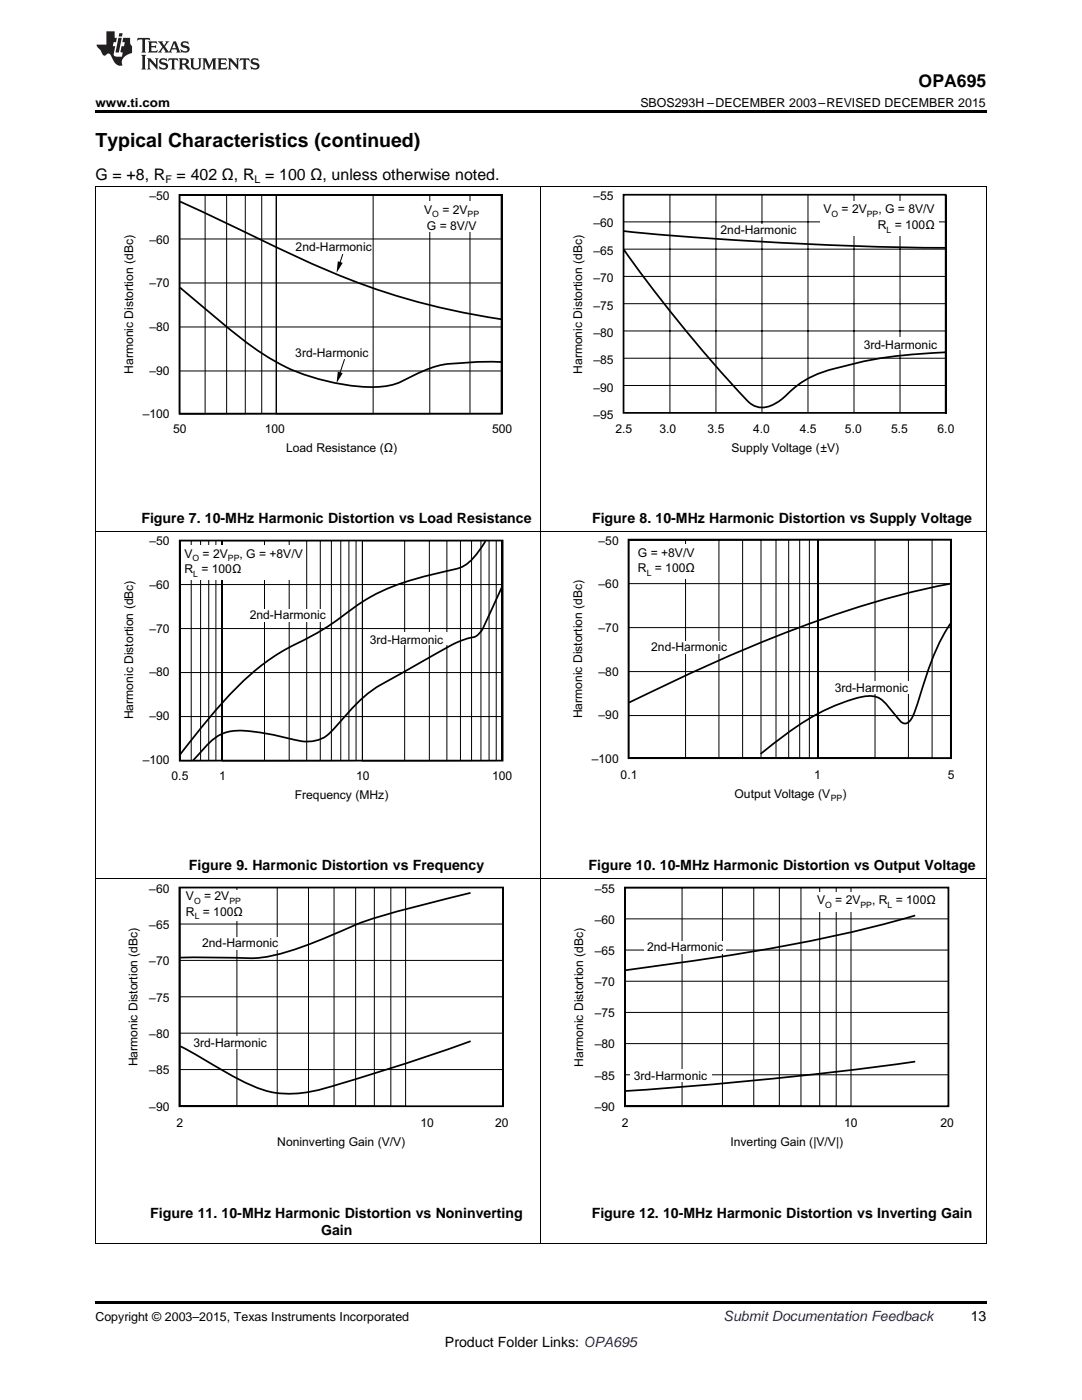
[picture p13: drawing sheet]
<svg xmlns="http://www.w3.org/2000/svg" width="216mm" height="279mm" viewBox="0 0 216 279" stroke-linecap="round" stroke-linejoin="round" font-family="sans-serif">
<defs><g id="words">
<text font-size="3.9" x="19" y="29.3">Typical Characteristics (continued)</text>
<text font-size="3.5" x="183.3" y="17.3">OPA695</text>
<g font-size="3.2">
<text x="19" y="36">G = +8, R</text>
<text x="35.2" y="36">= 402 Ω, R = 100 Ω, unless otherwise noted.</text>
</g>
<g font-size="2.8">
<text x="28.2" y="104.4">Figure 7. 10-MHz Harmonic Distortion vs Load Resistance</text>
<text x="118.1" y="104.4">Figure 8. 10-MHz Harmonic Distortion vs Supply Voltage</text>
<text x="37.7" y="173.7">Figure 9. Harmonic Distortion vs Frequency</text>
<text x="117.4" y="173.7">Figure 10. 10-MHz Harmonic Distortion vs Output Voltage</text>
<text x="30" y="243">Figure 11. 10-MHz Harmonic Distortion vs Noninverting</text>
<text x="118.1" y="243">Figure 12. 10-MHz Harmonic Distortion vs Inverting Gain</text>
<text x="64.1" y="246.5">Gain</text>
<text x="193.7" y="263.6">13</text>
<text x="88.8" y="268.9">Product Folder Links: OPA695</text>
</g>
<text font-size="2.8" fill="#0000c8" x="144.4" y="263.6">Submit Documentation Feedback</text>
<g font-size="2.5">
<text x="19" y="21.4">www.ti.com</text>
<text x="127.8" y="21.4">SBOS293H –DECEMBER 2003–REVISED DECEMBER 2015</text>
<text x="19" y="263.6">Copyright © 2003–2015, Texas Instruments Incorporated</text>
</g>
<g font-size="2.4">
<text x="29.8" y="39.9">–50</text>
<text x="118.4" y="39.9">–55</text>
<text x="84.6" y="42.7">V</text>
<text x="85.2" y="45.8">G = 8V/V</text>
<text x="88.3" y="42.7">= 2V</text>
<text x="118.4" y="45.4">–60</text>
<text x="143.8" y="46.8">2nd-Harmonic</text>
<text x="164.3" y="42.6">V</text>
<text x="167.9" y="42.6">= 2V</text>
<text x="175.2" y="45.7">R = 100Ω</text>
<text x="175.3" y="42.6">, G = 8V/V</text>
<text x="29.8" y="48.6">–60</text>
<text x="59" y="50">2nd-Harmonic</text>
<text x="118.4" y="50.9">–65</text>
<text x="29.8" y="57.3">–70</text>
<text x="118.4" y="56.3">–70</text>
<text x="118.4" y="61.8">–75</text>
<text x="29.8" y="66">–80</text>
<text x="58.9" y="71.2">3rd-Harmonic</text>
<text x="118.4" y="67.2">–80</text>
<text x="172.3" y="69.6">3rd-Harmonic</text>
<text x="26.6" y="74.6" transform="rotate(-90 26.6 74.6)">Harmonic Distortion (dBc)</text>
<text x="29.8" y="74.8">–90</text>
<text x="116.2" y="74.6" transform="rotate(-90 116.2 74.6)">Harmonic Distortion (dBc)</text>
<text x="118.4" y="72.7">–85</text>
<text x="28.5" y="83.5">–100</text>
<text x="118.4" y="78.1">–90</text>
<text x="118.4" y="83.6">–95</text>
<text x="34.6" y="86.3">50</text>
<text x="52.8" y="86.3">100</text>
<text x="98.2" y="86.3">500</text>
<text x="122.8" y="86.4">2.5</text>
<text x="131.6" y="86.4">3.0</text>
<text x="141.2" y="86.4">3.5</text>
<text x="150.3" y="86.4">4.0</text>
<text x="159.6" y="86.4">4.5</text>
<text x="168.6" y="86.4">5.0</text>
<text x="177.8" y="86.4">5.5</text>
<text x="187.1" y="86.4">6.0</text>
<text x="57.1" y="90.1">Load Resistance (Ω)</text>
<text x="146" y="90.1">Supply Voltage (±V)</text>
<text x="29.8" y="108.8">–50</text>
<text x="36.8" y="111.3">V</text>
<text x="40.4" y="111.3">= 2V</text>
<text x="47.8" y="111.3">, G = +8V/V</text>
<text x="119.4" y="108.7">–50</text>
<text x="127.3" y="111.1">G = +8V/V</text>
<text x="29.8" y="117.6">–60</text>
<text x="36.8" y="114.4">R</text>
<text x="40.2" y="114.4">= 100Ω</text>
<text x="119.4" y="117.4">–60</text>
<text x="127.3" y="114.2">R = 100Ω</text>
<text x="49.8" y="123.6">2nd-Harmonic</text>
<text x="29.8" y="126.3">–70</text>
<text x="73.8" y="128.4">3rd-Harmonic</text>
<text x="119.4" y="126.1">–70</text>
<text x="129.9" y="129.9">2nd-Harmonic</text>
<text x="29.8" y="135">–80</text>
<text x="119.4" y="134.8">–80</text>
<text x="26.6" y="143.6" transform="rotate(-90 26.6 143.6)">Harmonic Distortion (dBc)</text>
<text x="29.8" y="143.7">–90</text>
<text x="116.2" y="143.4" transform="rotate(-90 116.2 143.4)">Harmonic Distortion (dBc)</text>
<text x="119.4" y="143.5">–90</text>
<text x="166.6" y="138.1">3rd-Harmonic</text>
<text x="28.5" y="152.4">–100</text>
<text x="34.2" y="155.6">0.5</text>
<text x="43.7" y="155.6">1</text>
<text x="71" y="155.6">10</text>
<text x="98.2" y="155.6">100</text>
<text x="118.1" y="152.2">–100</text>
<text x="123.8" y="155.5">0.1</text>
<text x="162.5" y="155.5">1</text>
<text x="189.1" y="155.5">5</text>
<text x="58.8" y="159.4">Frequency (MHz)</text>
<text x="146.6" y="159.2">Output Voltage (V</text>
<text x="168.1" y="159.2">)</text>
<text x="29.8" y="178.1">–60</text>
<text x="37.1" y="179.7">V</text>
<text x="40.7" y="179.7">= 2V</text>
<text x="118.7" y="178.1">–55</text>
<text x="29.8" y="185.4">–65</text>
<text x="37.1" y="182.8">R = 100Ω</text>
<text x="118.7" y="184.4">–60</text>
<text x="163" y="180.4">V</text>
<text x="166.7" y="180.4">= 2V</text>
<text x="174" y="180.4">, R = 100Ω</text>
<text x="40.3" y="189.1">2nd-Harmonic</text>
<text x="118.7" y="190.6">–65</text>
<text x="129.1" y="189.8">2nd-Harmonic</text>
<text x="29.8" y="192.6">–70</text>
<text x="118.7" y="196.8">–70</text>
<text x="29.8" y="199.9">–75</text>
<text x="118.7" y="203">–75</text>
<text x="29.8" y="207.2">–80</text>
<text x="38.6" y="209">3rd-Harmonic</text>
<text x="118.7" y="209.2">–80</text>
<text x="27.4" y="212.8" transform="rotate(-90 27.4 212.8)">Harmonic Distortion (dBc)</text>
<text x="29.8" y="214.4">–85</text>
<text x="116.3" y="212.8" transform="rotate(-90 116.3 212.8)">Harmonic Distortion (dBc)</text>
<text x="118.7" y="215.5">–85</text>
<text x="126.5" y="215.5">3rd-Harmonic</text>
<text x="29.8" y="221.7">–90</text>
<text x="118.7" y="221.7">–90</text>
<text x="35.2" y="224.9">2</text>
<text x="83.9" y="224.9">10</text>
<text x="98.8" y="224.9">20</text>
<text x="124.1" y="224.9">2</text>
<text x="168.4" y="224.9">10</text>
<text x="187.7" y="224.9">20</text>
<text x="55.3" y="228.7">Noninverting Gain (V/V)</text>
<text x="145.8" y="228.7">Inverting Gain (|V/V|)</text>
</g>
<g font-size="2.1">
<text x="33" y="36.6">F</text>
<text x="50.8" y="36.6">L</text>
</g>
<g font-size="1.7">
<text x="86.3" y="43.4">O</text>
<text x="93.3" y="43.4">PP</text>
<text x="165.9" y="43.3">O</text>
<text x="173" y="43.3">PP</text>
<text x="176.9" y="46.4">L</text>
<text x="38.4" y="112">O</text>
<text x="45.5" y="112">PP</text>
<text x="38.5" y="115.1">L</text>
<text x="129" y="114.9">L</text>
<text x="165.8" y="159.9">PP</text>
<text x="38.7" y="180.3">O</text>
<text x="38.8" y="183.5">L</text>
<text x="45.8" y="180.3">PP</text>
<text x="164.7" y="181.1">O</text>
<text x="171.7" y="181.1">PP</text>
<text x="177.1" y="181.1">L</text>
</g>
</g></defs>
<path d="M19 259.7h177.8v.5h-177.8z" fill="#000"/>
<g fill="none" stroke="#000" stroke-width=".2">
<path d="M19.1 175.5v72.8M35.8 177.1h11.5v43.7h-11.5zM35.8 177.1h25.8v43.7h-25.8zM35.8 177.1h30.9v43.7h-30.9zM35.8 177.1h35.2v43.7h-35.2zM35.8 177.1h38.9v43.7h-38.9zM35.8 177.1h42.2v43.7h-42.2zM35.8 177.1h45.1v43.7h-45.1zM35.9 177.1h19.4v43.7h-19.4zM100.4 177.1v43.7M107.9 175.5v72.8M196.8 175.5v72.8"/>
<path d="M35.8 184.4h64.5M35.8 191.7h64.5M35.8 198.9h64.5M35.8 206.2h64.5M35.8 213.5h64.5M19 248.2h177.8"/>
</g>
<path d="M35.8 177.1h64.6v43.7h-64.6zM93.9 178.2l-8.5 2.1a95.5 95.5 0 0 0-17 5.4 75.9 75.9 0 0 1-14.8 5.2 35.9 35.9 0 0 1-8.2 .2h-9.4M93.9 207.8a408.4 408.4 0 0 1-31.4 10 19.6 19.6 0 0 1-14.5-2.2l-12-6.8" fill="none" stroke="#000" stroke-width=".35"/>
<g fill="#fff">
<path d="M36.6 177.7h13.3v6.1h-13.3z"/>
<path d="M39.6 187.1h16.4v2.4h-16.4z"/>
<path d="M37.9 206.8h16.4v2.6h-16.4z"/>
</g>
<path d="M124.7 177.1h64.6v43.7h-64.6zM182.6 182.7a345.7 345.7 0 0 1-49.3 9.8l-8.6 1.2M182.6 211.9a822.7 822.7 0 0 1-57.9 5.8" fill="none" stroke="#000" stroke-width=".35"/>
<g fill="none" stroke="#000" stroke-width=".2">
<path d="M124.7 177.1h11.4v43.7h-11.4zM124.7 177.1h19.5v43.7h-19.5zM124.7 177.1h25.7v43.7h-25.7zM124.7 177.1h30.8v43.7h-30.8zM124.7 177.1h35.1v43.7h-35.1zM124.7 177.1h38.9v43.7h-38.9zM124.7 177.1h42.2v43.7h-42.2zM124.7 177.1h45.1v43.7h-45.1zM189.3 177.1v43.7M124.8 183.4h64.4M124.8 189.6h64.4M124.8 195.8h64.4"/>
<path d="M124.8 202.1h64.4M124.8 208.3h64.4M124.8 214.5h64.4"/>
</g>
<g fill="#fff">
<path d="M161.7 178h23.8v3.8h-23.8z"/>
<path d="M128.4 187.8h16.4v2.4h-16.4z"/>
<path d="M125.8 213.3h16.3v2.5h-16.3z"/>
</g>
<g fill="none" stroke="#000" stroke-width=".2">
<path d="M19.1 106.2v69.3M35.9 116.7h64.4M35.9 107.9h8.5v43.9h-8.5zM35.9 107.9h7.2v43.9h-7.2zM35.9 107.9h5.7v43.9h-5.7zM35.9 107.9h2.3v43.9h-2.3zM35.9 107.9h4.1v43.9h-4.1zM44.4 107.9h27.9v43.9h-27.9zM44.4 107.9h26.6v43.9h-26.6zM44.4 107.9h25.2v43.9h-25.2zM44.4 107.9h23.6v43.9h-23.6zM44.4 107.9h21.7v43.9h-21.7z"/>
<path d="M44.4 107.9h19.5v43.9h-19.5zM44.4 107.9h16.8v43.9h-16.8zM44.4 107.9h13.3v43.9h-13.3zM44.4 107.9h8.4v43.9h-8.4zM72.3 107.9h28v43.9h-28zM72.3 107.9h26.7v43.9h-26.7zM72.3 107.9h25.3v43.9h-25.3zM72.3 107.9h23.7v43.9h-23.7zM72.3 107.9h21.8v43.9h-21.8zM72.3 107.9h19.6v43.9h-19.6zM72.3 107.9h16.9v43.9h-16.9zM72.3 107.9h13.4v43.9h-13.4z"/>
<path d="M72.3 107.9h8.4v43.9h-8.4zM100.2 107.8v44M107.9 106.2v69.3M196.8 106.2v69.3M35.9 125.4h64.4M35.9 134.2h64.4M35.9 143h64.4M19 175.4h177.8"/>
</g>
<path d="M35.9 107.9h64.4v43.9h-64.4zM96.9 108a12.7 12.7 0 0 1-4.6 5.1l-1.2 .4-2.8 .7a45.1 45.1 0 0 0-18.3 7.5 56.2 56.2 0 0 1-12.4 7.5 53 53 0 0 0-15.3 13.4l-6.5 8.2M100.2 117.1l-1.5 3.2a32.9 32.9 0 0 1-2.9 6 4.6 4.6 0 0 1-2.9 1.3 49.7 49.7 0 0 0-8.8 4.5l-5.6 3.2a29.4 29.4 0 0 0-10.6 8.7l-.8 .9a7.3 7.3 0 0 1-8.7 2.6 43 43 0 0 0-11.9-1.6 8.4 8.4 0 0 0-5.7 3.4l-2.3 2.5" fill="none" stroke="#000" stroke-width=".35"/>
<g fill="#fff">
<path d="M37.3 108.8h23.7v6.8h-23.7z"/>
<path d="M49.1 121.6h16.4v2.5h-16.4z"/>
<path d="M73.1 126.2h16.4v2.6h-16.4z"/>
</g>
<g fill="none" stroke="#000" stroke-width=".2">
<path d="M125.4 107.7h11.4v43.6h-11.4zM125.4 107.7h18.1v43.6h-18.1zM125.4 107.7h22.8v43.6h-22.8zM125.4 107.7h26.4v43.6h-26.4zM125.4 107.7h29.4v43.6h-29.4zM125.4 107.7h32v43.6h-32zM125.4 107.7h34.2v43.6h-34.2zM125.4 107.7h36.1v43.6h-36.1zM125.4 107.7h37.8v43.6h-37.8zM125.5 107.7h64.3v43.6h-64.3M125.5 116.5h64.2M163.2 107.7h11.4v43.6h-11.4z"/>
<path d="M163.2 107.7h18.1v43.6h-18.1zM163.2 107.7h22.8v43.6h-22.8zM163.2 107.7h26.5v43.6h-26.5zM125.5 125.3h64.2M125.5 134h64.2M125.5 142.8h64.2"/>
</g>
<path d="M125.4 107.7h64.4v43.6h-64.4z" fill="none" stroke="#000" stroke-width=".35"/>
<g fill="#fff">
<path d="M126.9 108.7h12.4v6.8h-12.4z"/>
<path d="M129.2 127.9h16.4v2.4h-16.4z"/>
<path d="M165.9 135.9h16.3v2.5h-16.3z"/>
</g>
<path d="M189.7 116.5a207.3 207.3 0 0 0-42.7 13.8l-10.2 4.5-11.3 5.4M189.7 124.4a55.6 55.6 0 0 0-6.5 15.6l-.3 1.1a5.7 5.7 0 0 1-2 3.2 1.8 1.8 0 0 1-1.8-1.1l-1.8-2.1a4.6 4.6 0 0 0-5.5-2 44.5 44.5 0 0 0-17.4 9.3l-2.6 2.1" fill="none" stroke="#000" stroke-width=".35"/>
<path d="M19.1 37.2v69M107.9 37.2v69M196.8 37.2v69M19 106.1h177.8" fill="none" stroke="#000" stroke-width=".2"/>
<path d="M59.4 44.3h12.3v3.3h-12.3z" fill="#fff"/>
<path d="M67.4 52.1l1 .4-1.2 1.9zM67.4 74.1l1 .4-1.2 2z" fill="#000"/>
<g fill="none" stroke="#000" stroke-width=".2">
<path d="M35.8 38.9h5.1v43.7h-5.1zM35.8 38.9h9.4v43.7h-9.4zM35.8 38.9h13.1v43.7h-13.1zM35.8 38.9h16.4v43.7h-16.4zM35.8 38.9h19.4v43.7h-19.4zM35.9 38.9h64.3v43.7h-64.3M55.1 38.9h19.4v43.7h-19.4zM55.2 38.9h30.6v43.7h-30.6zM55.2 38.9h38.6v43.7h-38.6zM55.2 38.9h44.8v43.7h-44.8zM100.2 38.9v43.7M35.8 47.7h64.3"/>
<path d="M35.8 56.5h64.3M68.4 50.7l-.8 2.4M35.8 65.3h64.3M35.8 74h64.3M68.8 71.7l-1.2 3.4"/>
</g>
<path d="M35.8 38.9h64.4v43.7h-64.4zM35.9 40.2l13.2 6.2a196.6 196.6 0 0 0 32.1 13.2l8.8 2.3 10.1 1.8M35.9 57.4l5.5 4.6a80.1 80.1 0 0 0 14.5 10.7 42.2 42.2 0 0 0 20.1 4.5 16.1 16.1 0 0 0 6.7-2.3 19.2 19.2 0 0 1 9.6-2.5l3.8-.2 4 .1" fill="none" stroke="#000" stroke-width=".35"/>
<path d="M83.9 40.3h12.2v6h-12.2z" fill="#fff"/>
<g fill="none" stroke="#000" stroke-width=".2">
<path d="M133.7 38.9v43.5M142.9 38.9v43.5M152 38.9v43.5M161.2 38.9v43.5M170.4 38.9v43.5M179.6 38.9v43.5M188.7 38.9v43.7M124.4 55.2h64.3M124.4 49.7h64.3M124.4 44.3h64.3M124.4 76.9h64.3M124.4 71.5h64.3"/>
<path d="M124.4 66h64.3M124.4 60.6h64.3"/>
</g>
<path d="M124.4 38.9h64.3v43.5h-64.3zM124.5 49.8a287.6 287.6 0 0 0 24.6 30.2 4.5 4.5 0 0 0 6.4 .1l.5-.5a20.5 20.5 0 0 1 11.7-6.3l1-.3a75.6 75.6 0 0 1 17.4-2.6l2.7-.1" fill="none" stroke="#000" stroke-width=".35"/>
<g fill="#fff">
<path d="M163.7 40.2h23.7v6.8h-23.7z"/>
<path d="M143.1 44.8h16.3v2.4h-16.3z"/>
<path d="M171.7 67.4h16.3v2.5h-16.3z"/>
</g>
<path d="M124.5 46.1a744.6 744.6 0 0 0 64.1 3.4" fill="none" stroke="#000" stroke-width=".35"/>
<path d="M19 37.2h177.8" fill="none" stroke="#000" stroke-width=".2"/>
<path d="M19 22h177.8v.5h-177.8z" fill="#000"/>
<g fill="#231f20">
<path d="M27.5 7.6l-.1 .5 .4-.2h.6v.1v2.1l-.2 .4h1l-.3-.4v-2.1l.1-.1h.5l.5 .2-.2-.5zM29.5 8.3l.2 .3v1.5l-.2 .4h1.8l.2-.6a1.04 1.04 0 0 1-1.3 .2v-.7h.6l.3 .2v-.6l-.3 .2h-.6v-.6l.8-.1 .4 .3-.2-.5zM31.5 8.3l.9 1.1-.9 1.1h.8l-.2-.2 .5-.7 .4 .7-.2 .2h1.5l-.1-.2 .1-.4h.9l.1 .4-.2 .2h1l-.3-.3-.7-1.9h-.5l-.9 2-.8-1 .9-1h-.8l.1 .3-.3 .5-.4-.6 .2-.2zM34.7 8.6l.4 1h-.7zM36.3 8.4a.63 .63 0 0 0-.2 .7 .63 .63 0 0 0 .6 .4l.6 .2 .1 .2a.75 .75 0 0 1-.7 .4 .75 .75 0 0 1-.6-.5l.1 .7 .1-.1a1.11 1.11 0 0 0 1.5-.6 1.13 1.13 0 0 0-1.2-.8l-.1-.4a1.04 1.04 0 0 1 1.2 .2l-.2-.5-.1 .1-.5-.2zM28.2 10.9l.2 .4v2.2l-.2 .4h1l-.3-.4v-2.2l.3-.4zM29.3 11.6l.3 .4v1.5l-.3 .4h.8l-.2-.4v-1.3l1.5 1.7v-1.9l.2-.4h-.7l.2 .4v.9l-1.1-1.3zM32 11.8a.62 .62 0 0 0-.2 .7 .62 .62 0 0 0 .6 .4l.6 .1 .1 .3a.76 .76 0 0 1-.7 .3 .76 .76 0 0 1-.6-.4l.1 .7 .1-.1a1.11 1.11 0 0 0 1.5-.6 1.13 1.13 0 0 0-1.2-.8l-.1-.4a1.04 1.04 0 0 1 1.2 .2l-.2-.6-.1 .1-.5-.1zM33.7 11.6l-.2 .6a.61 .61 0 0 1 .8-.3v1.6l-.2 .4h.9l-.2-.4v-1.6a.63 .63 0 0 1 .8 .3l-.2-.6zM35.6 11.6l.3 .4v1.5l-.3 .4h1l-.2-.2v-.8l.5 .2a.76 .76 0 0 0 1.2 .7l-1-1a.58 .58 0 0 0 .6-.5 .58 .58 0 0 0-.5-.6zM36.4 11.9h.1a.45 .45 0 0 1 .5 .1 .45 .45 0 0 1 .1 .5l-.7 .2zM37.9 11.6l.2 .2a2.17 2.17 0 0 0 .3 1.9 .99 .99 0 0 0 1.6-.6v-1.1l.2-.4h-.7l.2 .2a1.92 1.92 0 0 1-.2 1.8 .6 .6 0 0 1-.9-.5v-1.1l.2-.4zM40.4 11.6l.2 .4v1.5l-.2 .4h.7l-.2-.4v-1.4l.8 1.8 .8-1.8v1.4l-.2 .4h.9l-.2-.4v-1.5l.2-.4h-.8l-.6 1.5-.6-1.5zM43.4 11.6l.2 .4v1.5l-.2 .4h1.8l.2-.6a1.04 1.04 0 0 1-1.3 .1v-.6h.5l.4 .2v-.6l-.4 .2h-.5v-.7h.8l.3 .3-.1-.6zM45.5 11.6l.2 .4v1.5l-.2 .4h.7l-.2-.4v-1.3l1.5 1.7v-1.9l.2-.4h-.7l.2 .4v.9l-1.1-1.3zM47.9 11.6l-.1 .6a.61 .61 0 0 1 .8-.3v1.6l-.3 .4h1l-.3-.4 .1-1.6a.63 .63 0 0 1 .7 .3l-.1-.6zM50.2 11.8a.62 .62 0 0 0-.2 .7 .62 .62 0 0 0 .6 .4l.6 .1 .2 .3a.76 .76 0 0 1-.8 .3 .76 .76 0 0 1-.6-.4l.1 .7 .2-.1a1.11 1.11 0 0 0 1.5-.6 1.13 1.13 0 0 0-1.3-.8l-.1-.4a1.04 1.04 0 0 1 1.2 .2l-.1-.6-.2 .1-.5-.1z"/>
<path d="M21.2 6.3v2.6h-1.9l.1 .4 .7 .9a.91 .91 0 0 0 1 .8 .56 .56 0 0 1 .5-.3 .56 .56 0 0 1 .5 .3l.4 .8a1.53 1.53 0 0 0 1.9 1.2 1.54 1.54 0 0 1 1-2.1l.9-.3v-1.4a1.52 1.52 0 0 1-.3-1.6h-1.4l-.2 .8h.5l-.2 .8h-.4l-.2 1v.2l.4 .1-.2 .8a1.93 1.93 0 0 1-1.6-.3l.3-1.8h-.5l.2-.8h.4l.2-.8h-.4v-1.3zM23.6 7.6l-.6 2.9h.7l.6-2.9zM23.8 6.6l-.1 .7h.6l.2-.7z"/>
</g>
<use href="#words"/>
</svg>
